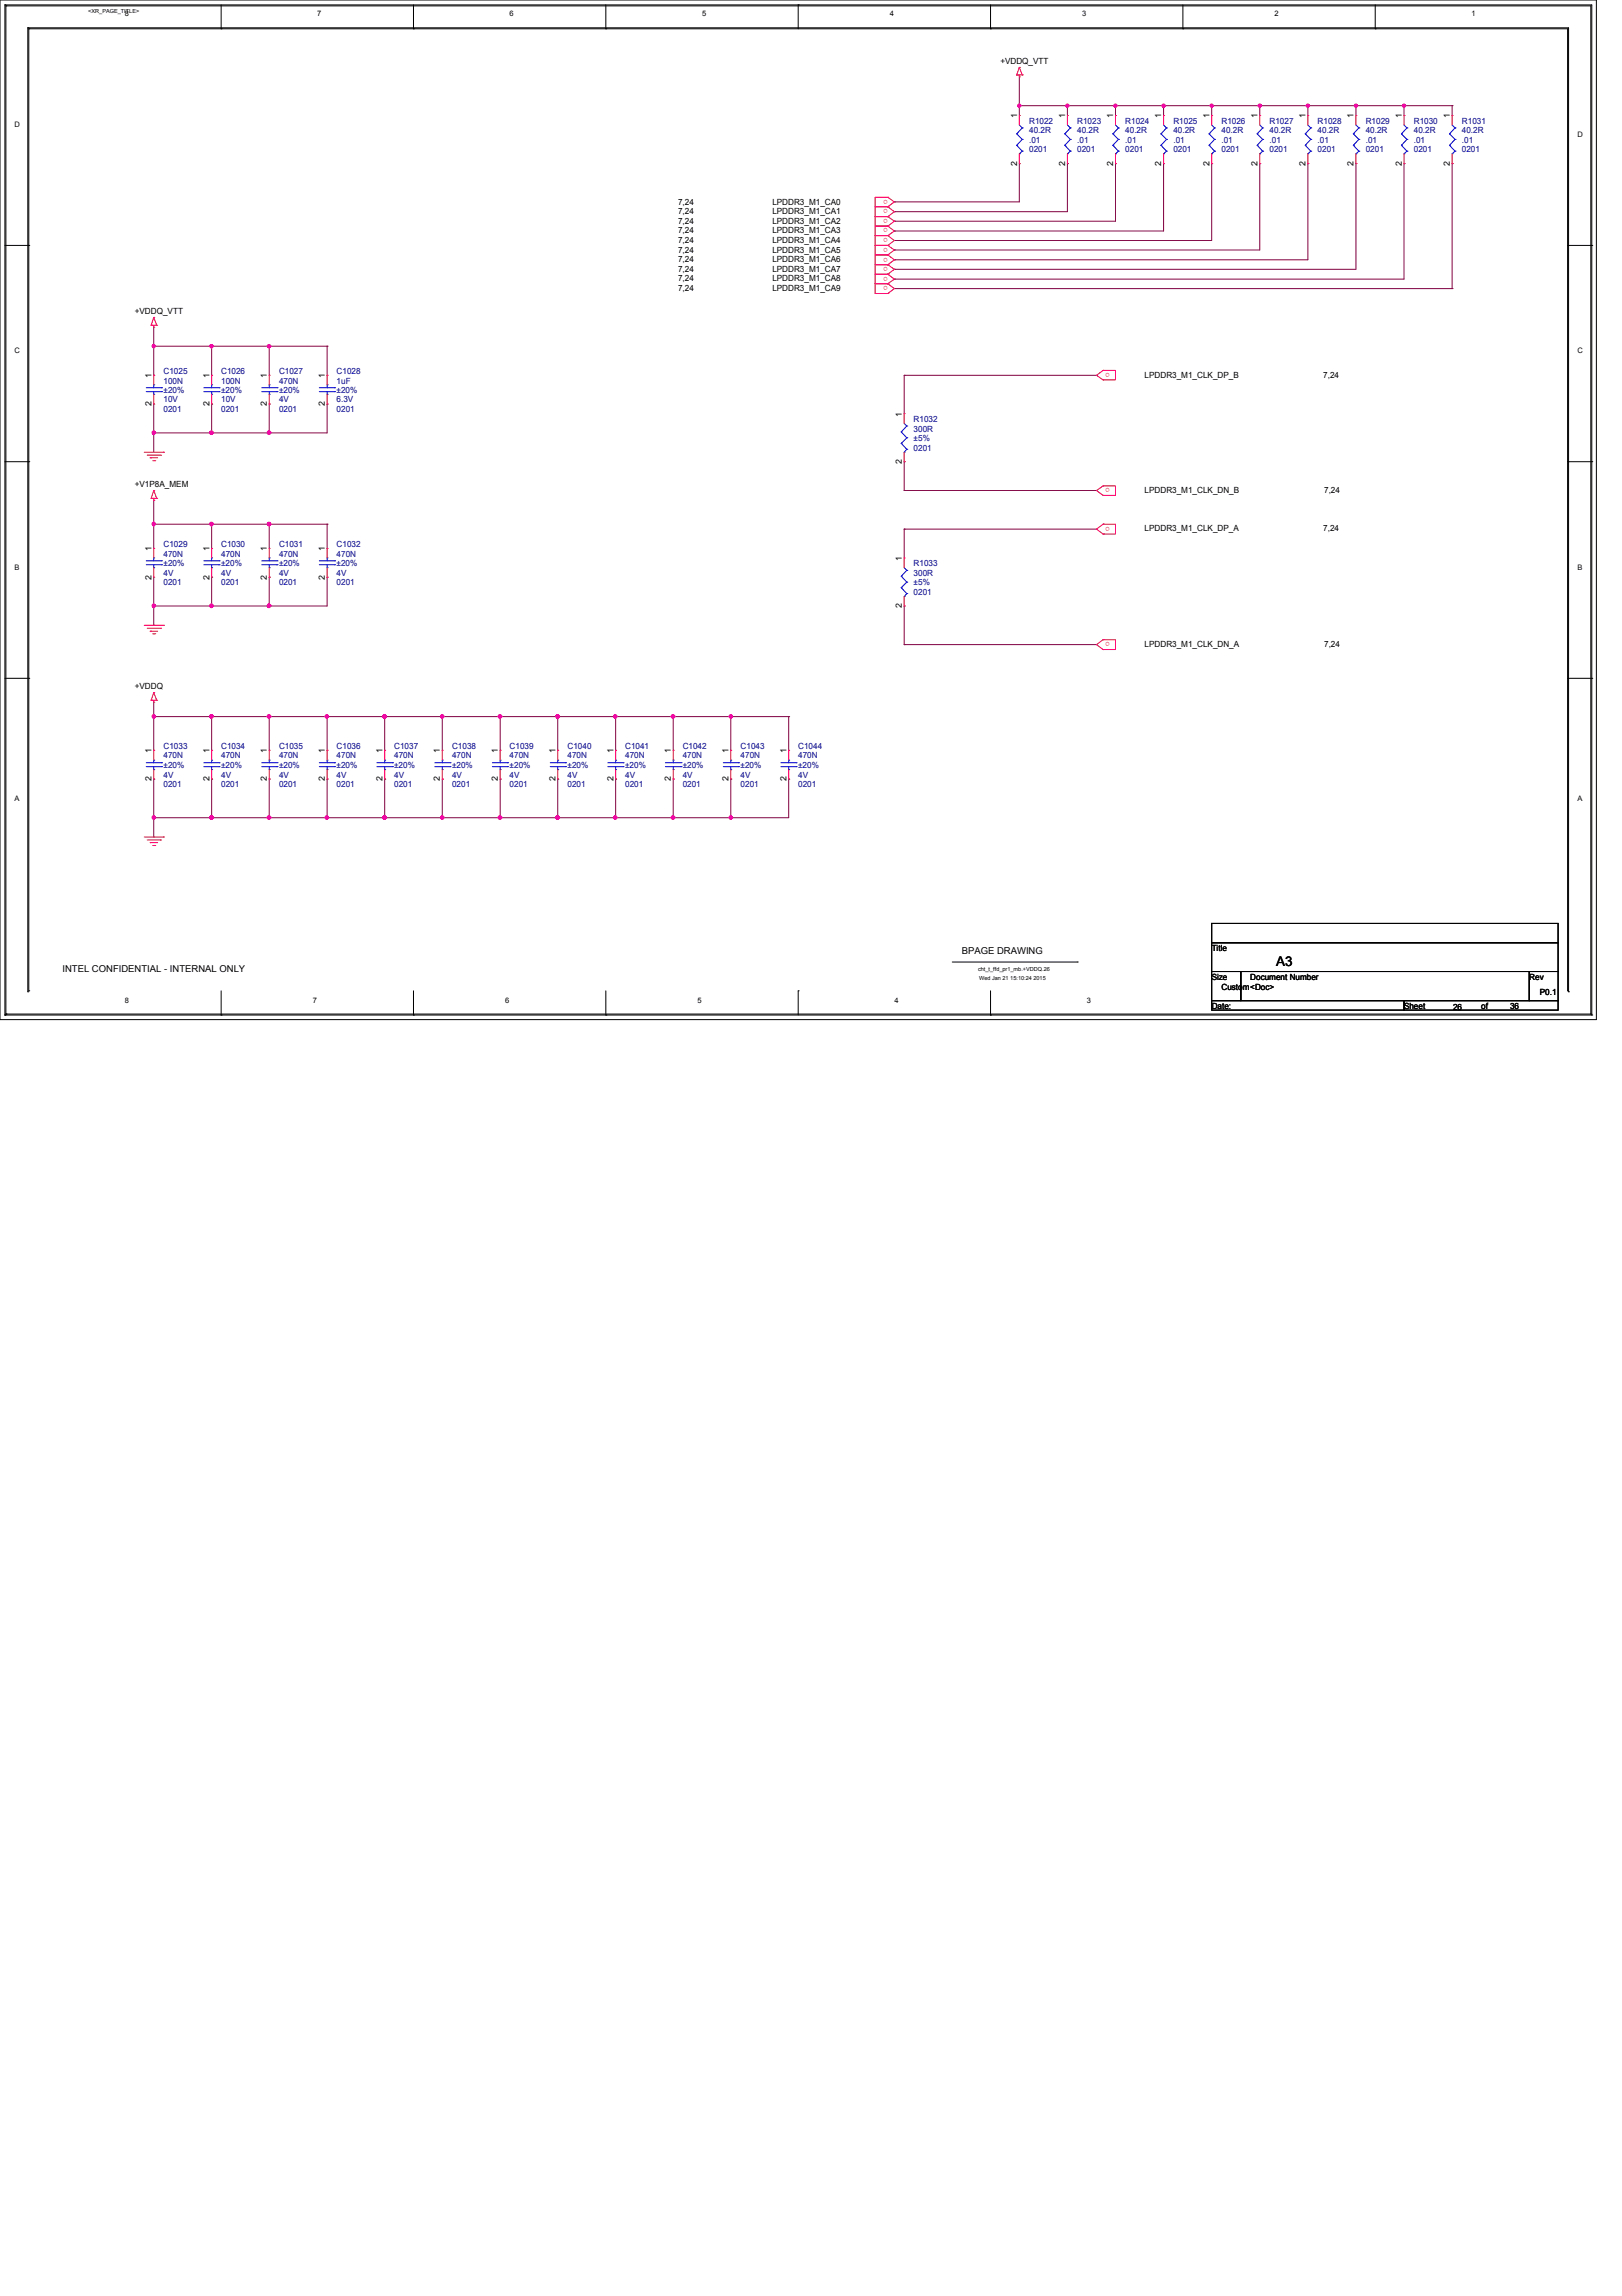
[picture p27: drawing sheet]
<svg xmlns="http://www.w3.org/2000/svg" width="210mm" height="297mm" viewBox="0 0 210 297" stroke-linecap="round" stroke-linejoin="round" font-family="sans-serif">
<defs><g id="words">
<text font-size="1.7" x="165.1" y="125">A3</text>
<g font-size="1.2">
<text x="8.1" y="125.7">INTEL CONFIDENTIAL - INTERNAL ONLY</text>
<text x="124.5" y="123.4">BPAGE DRAWING</text>
</g>
<g font-size="1.1">
<text x="129.5" y="8.3">+VDDQ_VTT</text>
<text x="131.6" y="15.3" transform="rotate(-90 131.6 15.3)">1</text>
<text x="137.8" y="15.3" transform="rotate(-90 137.8 15.3)">1</text>
<text x="144.1" y="15.3" transform="rotate(-90 144.1 15.3)">1</text>
<text x="150.3" y="15.3" transform="rotate(-90 150.3 15.3)">1</text>
<text x="156.5" y="15.3" transform="rotate(-90 156.5 15.3)">1</text>
<text x="162.7" y="15.3" transform="rotate(-90 162.7 15.3)">1</text>
<text x="169" y="15.3" transform="rotate(-90 169 15.3)">1</text>
<text x="175.2" y="15.3" transform="rotate(-90 175.2 15.3)">1</text>
<text x="181.4" y="15.3" transform="rotate(-90 181.4 15.3)">1</text>
<text x="187.6" y="15.3" transform="rotate(-90 187.6 15.3)">1</text>
<text x="131.6" y="21.4" transform="rotate(-90 131.6 21.4)">2</text>
<text x="137.8" y="21.4" transform="rotate(-90 137.8 21.4)">2</text>
<text x="144.1" y="21.4" transform="rotate(-90 144.1 21.4)">2</text>
<text x="150.3" y="21.4" transform="rotate(-90 150.3 21.4)">2</text>
<text x="156.5" y="21.4" transform="rotate(-90 156.5 21.4)">2</text>
<text x="162.7" y="21.4" transform="rotate(-90 162.7 21.4)">2</text>
<text x="169" y="21.4" transform="rotate(-90 169 21.4)">2</text>
<text x="175.2" y="21.4" transform="rotate(-90 175.2 21.4)">2</text>
<text x="181.4" y="21.4" transform="rotate(-90 181.4 21.4)">2</text>
<text x="187.6" y="21.4" transform="rotate(-90 187.6 21.4)">2</text>
<text x="87.8" y="26.5">7,24</text>
<text x="87.8" y="27.7">7,24</text>
<text x="87.8" y="29">7,24</text>
<text x="99.9" y="26.5">LPDDR3_M1_CA0</text>
<text x="99.9" y="27.7">LPDDR3_M1_CA1</text>
<text x="99.9" y="29">LPDDR3_M1_CA2</text>
<text x="87.8" y="30.2">7,24</text>
<text x="87.8" y="31.4">7,24</text>
<text x="87.8" y="32.7">7,24</text>
<text x="87.8" y="33.9">7,24</text>
<text x="87.8" y="35.2">7,24</text>
<text x="99.9" y="30.2">LPDDR3_M1_CA3</text>
<text x="99.9" y="31.4">LPDDR3_M1_CA4</text>
<text x="99.9" y="32.7">LPDDR3_M1_CA5</text>
<text x="99.9" y="33.9">LPDDR3_M1_CA6</text>
<text x="99.9" y="35.2">LPDDR3_M1_CA7</text>
<text x="17.4" y="40.6">+VDDQ_VTT</text>
<text x="87.8" y="36.4">7,24</text>
<text x="87.8" y="37.6">7,24</text>
<text x="99.9" y="36.4">LPDDR3_M1_CA8</text>
<text x="99.9" y="37.6">LPDDR3_M1_CA9</text>
<text x="19.6" y="52.5" transform="rotate(-90 19.6 52.5)">2</text>
<text x="19.6" y="48.9" transform="rotate(-90 19.6 48.9)">1</text>
<text x="27.1" y="52.5" transform="rotate(-90 27.1 52.5)">2</text>
<text x="27.1" y="48.9" transform="rotate(-90 27.1 48.9)">1</text>
<text x="34.5" y="52.5" transform="rotate(-90 34.5 52.5)">2</text>
<text x="34.5" y="48.9" transform="rotate(-90 34.5 48.9)">1</text>
<text x="42" y="52.5" transform="rotate(-90 42 52.5)">2</text>
<text x="42" y="48.9" transform="rotate(-90 42 48.9)">1</text>
<text x="116.7" y="53.9" transform="rotate(-90 116.7 53.9)">1</text>
<text x="148.1" y="48.9">LPDDR3_M1_CLK_DP_B</text>
<text x="171.2" y="48.9">7,24</text>
<text x="17.4" y="63">+V1P8A_MEM</text>
<text x="116.7" y="60" transform="rotate(-90 116.7 60)">2</text>
<text x="148.1" y="63.8">LPDDR3_M1_CLK_DN_B</text>
<text x="171.4" y="63.8">7,24</text>
<text x="19.6" y="71.3" transform="rotate(-90 19.6 71.3)">1</text>
<text x="27.1" y="71.3" transform="rotate(-90 27.1 71.3)">1</text>
<text x="34.5" y="71.3" transform="rotate(-90 34.5 71.3)">1</text>
<text x="42" y="71.3" transform="rotate(-90 42 71.3)">1</text>
<text x="148.1" y="68.7">LPDDR3_M1_CLK_DP_A</text>
<text x="171.2" y="68.7">7,24</text>
<text x="19.6" y="75" transform="rotate(-90 19.6 75)">2</text>
<text x="27.1" y="75" transform="rotate(-90 27.1 75)">2</text>
<text x="34.5" y="75" transform="rotate(-90 34.5 75)">2</text>
<text x="42" y="75" transform="rotate(-90 42 75)">2</text>
<text x="116.7" y="72.6" transform="rotate(-90 116.7 72.6)">1</text>
<text x="116.7" y="78.7" transform="rotate(-90 116.7 78.7)">2</text>
<text x="148.1" y="83.7">LPDDR3_M1_CLK_DN_A</text>
<text x="171.4" y="83.7">7,24</text>
<text x="17.4" y="89.2">+VDDQ</text>
<text x="19.6" y="101.1" transform="rotate(-90 19.6 101.1)">2</text>
<text x="19.6" y="97.5" transform="rotate(-90 19.6 97.5)">1</text>
<text x="27.1" y="101.1" transform="rotate(-90 27.1 101.1)">2</text>
<text x="27.1" y="97.5" transform="rotate(-90 27.1 97.5)">1</text>
<text x="34.5" y="101.1" transform="rotate(-90 34.5 101.1)">2</text>
<text x="34.5" y="97.5" transform="rotate(-90 34.5 97.5)">1</text>
<text x="42" y="101.1" transform="rotate(-90 42 101.1)">2</text>
<text x="42" y="97.5" transform="rotate(-90 42 97.5)">1</text>
<text x="49.5" y="101.1" transform="rotate(-90 49.5 101.1)">2</text>
<text x="49.5" y="97.5" transform="rotate(-90 49.5 97.5)">1</text>
<text x="56.9" y="101.1" transform="rotate(-90 56.9 101.1)">2</text>
<text x="56.9" y="97.5" transform="rotate(-90 56.9 97.5)">1</text>
<text x="64.4" y="101.1" transform="rotate(-90 64.4 101.1)">2</text>
<text x="64.4" y="97.5" transform="rotate(-90 64.4 97.5)">1</text>
<text x="71.9" y="101.1" transform="rotate(-90 71.9 101.1)">2</text>
<text x="71.9" y="97.5" transform="rotate(-90 71.9 97.5)">1</text>
<text x="79.4" y="101.1" transform="rotate(-90 79.4 101.1)">2</text>
<text x="79.4" y="97.5" transform="rotate(-90 79.4 97.5)">1</text>
<text x="86.8" y="101.1" transform="rotate(-90 86.8 101.1)">2</text>
<text x="86.8" y="97.5" transform="rotate(-90 86.8 97.5)">1</text>
<text x="94.3" y="101.1" transform="rotate(-90 94.3 101.1)">2</text>
<text x="94.3" y="97.5" transform="rotate(-90 94.3 97.5)">1</text>
<text x="101.8" y="101.1" transform="rotate(-90 101.8 101.1)">2</text>
<text x="101.8" y="97.5" transform="rotate(-90 101.8 97.5)">1</text>
<text x="156.8" y="123">Title</text>
<text x="156.8" y="126.7">Size</text>
<text x="156.8" y="130.5">Date:</text>
<text x="158.1" y="128">Custom&lt;Doc&gt;</text>
<text x="161.8" y="126.7">Document Number</text>
<text x="181.7" y="130.5">Sheet</text>
<text x="188" y="130.6">26</text>
<text x="191.7" y="130.5">of</text>
<text x="195.4" y="130.5">36</text>
<text x="197.9" y="126.7">Rev</text>
<text x="199.3" y="128.7">P0.1</text>
</g>
<g font-size="1.1" fill="#000080">
<text x="133.2" y="16">R1022</text>
<text x="133.2" y="17.2">40.2R</text>
<text x="139.4" y="16">R1023</text>
<text x="139.4" y="17.2">40.2R</text>
<text x="145.6" y="16">R1024</text>
<text x="145.6" y="17.2">40.2R</text>
<text x="151.8" y="16">R1025</text>
<text x="151.8" y="17.2">40.2R</text>
<text x="158.1" y="16">R1026</text>
<text x="158.1" y="17.2">40.2R</text>
<text x="164.3" y="16">R1027</text>
<text x="164.3" y="17.2">40.2R</text>
<text x="170.5" y="16">R1028</text>
<text x="170.5" y="17.2">40.2R</text>
<text x="176.7" y="16">R1029</text>
<text x="176.7" y="17.2">40.2R</text>
<text x="183" y="16">R1030</text>
<text x="183" y="17.2">40.2R</text>
<text x="189.2" y="16">R1031</text>
<text x="189.2" y="17.2">40.2R</text>
<text x="133.2" y="18.5">.01</text>
<text x="133.2" y="19.7">0201</text>
<text x="139.4" y="18.5">.01</text>
<text x="139.4" y="19.7">0201</text>
<text x="145.6" y="18.5">.01</text>
<text x="145.6" y="19.7">0201</text>
<text x="151.8" y="18.5">.01</text>
<text x="151.8" y="19.7">0201</text>
<text x="158.1" y="18.5">.01</text>
<text x="158.1" y="19.7">0201</text>
<text x="164.3" y="18.5">.01</text>
<text x="164.3" y="19.7">0201</text>
<text x="170.5" y="18.5">.01</text>
<text x="170.5" y="19.7">0201</text>
<text x="176.7" y="18.5">.01</text>
<text x="176.7" y="19.7">0201</text>
<text x="183" y="18.5">.01</text>
<text x="183" y="19.7">0201</text>
<text x="189.2" y="18.5">.01</text>
<text x="189.2" y="19.7">0201</text>
<text x="21.2" y="48.3">C1025</text>
<text x="21.2" y="49.6">100N</text>
<text x="21.2" y="53.3">0201</text>
<text x="21.2" y="52.1">10V</text>
<text x="21.2" y="50.8">±20%</text>
<text x="28.6" y="48.3">C1026</text>
<text x="28.6" y="49.6">100N</text>
<text x="28.6" y="53.3">0201</text>
<text x="28.6" y="52.1">10V</text>
<text x="28.6" y="50.8">±20%</text>
<text x="36.1" y="48.3">C1027</text>
<text x="36.1" y="49.6">470N</text>
<text x="36.1" y="53.3">0201</text>
<text x="36.1" y="52.1">4V</text>
<text x="36.1" y="50.8">±20%</text>
<text x="43.6" y="48.3">C1028</text>
<text x="43.6" y="49.6">1uF</text>
<text x="43.6" y="53.3">0201</text>
<text x="43.6" y="52.1">6.3V</text>
<text x="43.6" y="50.8">±20%</text>
<text x="118.2" y="54.6">R1032</text>
<text x="118.2" y="55.8">300R</text>
<text x="118.2" y="57.1">±5%</text>
<text x="118.2" y="58.3">0201</text>
<text x="21.2" y="70.7">C1029</text>
<text x="28.6" y="70.7">C1030</text>
<text x="36.1" y="70.7">C1031</text>
<text x="43.6" y="70.7">C1032</text>
<text x="21.2" y="72">470N</text>
<text x="21.2" y="75.7">0201</text>
<text x="21.2" y="74.5">4V</text>
<text x="21.2" y="73.2">±20%</text>
<text x="28.6" y="72">470N</text>
<text x="28.6" y="75.7">0201</text>
<text x="28.6" y="74.5">4V</text>
<text x="28.6" y="73.2">±20%</text>
<text x="36.1" y="72">470N</text>
<text x="36.1" y="75.7">0201</text>
<text x="36.1" y="74.5">4V</text>
<text x="36.1" y="73.2">±20%</text>
<text x="43.6" y="72">470N</text>
<text x="43.6" y="75.7">0201</text>
<text x="43.6" y="74.5">4V</text>
<text x="43.6" y="73.2">±20%</text>
<text x="118.2" y="73.2">R1033</text>
<text x="118.2" y="74.5">300R</text>
<text x="118.2" y="75.7">±5%</text>
<text x="118.2" y="77">0201</text>
<text x="21.2" y="96.9">C1033</text>
<text x="21.2" y="98.1">470N</text>
<text x="21.2" y="101.9">0201</text>
<text x="21.2" y="100.6">4V</text>
<text x="21.2" y="99.4">±20%</text>
<text x="28.6" y="96.9">C1034</text>
<text x="28.6" y="98.1">470N</text>
<text x="28.6" y="101.9">0201</text>
<text x="28.6" y="100.6">4V</text>
<text x="28.6" y="99.4">±20%</text>
<text x="36.1" y="96.9">C1035</text>
<text x="36.1" y="98.1">470N</text>
<text x="36.1" y="101.9">0201</text>
<text x="36.1" y="100.6">4V</text>
<text x="36.1" y="99.4">±20%</text>
<text x="43.6" y="96.9">C1036</text>
<text x="43.6" y="98.1">470N</text>
<text x="43.6" y="101.9">0201</text>
<text x="43.6" y="100.6">4V</text>
<text x="43.6" y="99.4">±20%</text>
<text x="51" y="96.9">C1037</text>
<text x="51" y="98.1">470N</text>
<text x="51" y="101.9">0201</text>
<text x="51" y="100.6">4V</text>
<text x="51" y="99.4">±20%</text>
<text x="58.5" y="96.9">C1038</text>
<text x="58.5" y="98.1">470N</text>
<text x="58.5" y="101.9">0201</text>
<text x="58.5" y="100.6">4V</text>
<text x="58.5" y="99.4">±20%</text>
<text x="66" y="96.9">C1039</text>
<text x="66" y="98.1">470N</text>
<text x="66" y="101.9">0201</text>
<text x="66" y="100.6">4V</text>
<text x="66" y="99.4">±20%</text>
<text x="73.4" y="96.9">C1040</text>
<text x="73.4" y="98.1">470N</text>
<text x="73.4" y="101.9">0201</text>
<text x="73.4" y="100.6">4V</text>
<text x="73.4" y="99.4">±20%</text>
<text x="80.9" y="96.9">C1041</text>
<text x="80.9" y="98.1">470N</text>
<text x="80.9" y="101.9">0201</text>
<text x="80.9" y="100.6">4V</text>
<text x="80.9" y="99.4">±20%</text>
<text x="88.3" y="96.9">C1042</text>
<text x="88.3" y="98.1">470N</text>
<text x="88.3" y="101.9">0201</text>
<text x="88.3" y="100.6">4V</text>
<text x="88.3" y="99.4">±20%</text>
<text x="95.8" y="96.9">C1043</text>
<text x="95.8" y="98.1">470N</text>
<text x="95.8" y="101.9">0201</text>
<text x="95.8" y="100.6">4V</text>
<text x="95.8" y="99.4">±20%</text>
<text x="103.3" y="96.9">C1044</text>
<text x="103.3" y="98.1">470N</text>
<text x="103.3" y="101.9">0201</text>
<text x="103.3" y="100.6">4V</text>
<text x="103.3" y="99.4">±20%</text>
</g>
<g font-size="1.1" fill="#f00">
<text x="114.9" y="25.8" transform="rotate(-180 114.9 25.8)">o</text>
<text x="114.9" y="27.1" transform="rotate(-180 114.9 27.1)">o</text>
<text x="114.9" y="28.3" transform="rotate(-180 114.9 28.3)">o</text>
<text x="114.9" y="29.5" transform="rotate(-180 114.9 29.5)">o</text>
<text x="114.9" y="30.8" transform="rotate(-180 114.9 30.8)">o</text>
<text x="114.9" y="32" transform="rotate(-180 114.9 32)">o</text>
<text x="114.9" y="33.3" transform="rotate(-180 114.9 33.3)">o</text>
<text x="114.9" y="34.5" transform="rotate(-180 114.9 34.5)">o</text>
<text x="114.9" y="35.8" transform="rotate(-180 114.9 35.8)">o</text>
<text x="114.9" y="37" transform="rotate(-180 114.9 37)">o</text>
<text x="143.6" y="48.2" transform="rotate(-180 143.6 48.2)">o</text>
<text x="143.6" y="63.2" transform="rotate(-180 143.6 63.2)">o</text>
<text x="143.6" y="68.2" transform="rotate(-180 143.6 68.2)">o</text>
<text x="143.6" y="83.1" transform="rotate(-180 143.6 83.1)">o</text>
</g>
<g font-size="1">
<text x="16.2" y="2.1">8</text>
<text x="41.1" y="2.1">7</text>
<text x="66" y="2.1">6</text>
<text x="90.8" y="2.1">5</text>
<text x="115.1" y="2.1">4</text>
<text x="140" y="2.1">3</text>
<text x="164.9" y="2.1">2</text>
<text x="190.4" y="2.1">1</text>
<text x="1.9" y="16.5">D</text>
<text x="204.1" y="17.7">D</text>
<text x="1.9" y="45.7">C</text>
<text x="204.1" y="45.7">C</text>
<text x="1.9" y="73.7">B</text>
<text x="204.1" y="73.7">B</text>
<text x="1.9" y="103.6">A</text>
<text x="204.1" y="103.6">A</text>
<text x="16.2" y="129.7">8</text>
<text x="40.5" y="129.7">7</text>
<text x="65.4" y="129.7">6</text>
<text x="90.3" y="129.7">5</text>
<text x="115.7" y="129.7">4</text>
<text x="140.6" y="129.7">3</text>
</g>
<g font-size=".7">
<text x="11.4" y="1.7">&lt;XR_PAGE_TITLE&gt;</text>
<text x="126.6" y="125.6">cht_t_ffd_pr1_mb.+VDDQ.26</text>
<text x="126.7" y="126.8">Wed Jan 21 15:10:24 2015</text>
</g>
</g></defs>
<g fill="none" stroke="#000" stroke-width=".13">
<path d="M0 0h206.6v131.9h-206.6zM.6 .6h.1M.6 .6h205.4v130.7M.6 .6v130.7M.8 .8h.1M.8 .8h205.1v130.4M.8 .8v130.4M3.6 3.6h.1M3.6 3.6v124.7M3.6 3.6h199.4v124.7M3.7 3.7h.1M3.7 3.7h199.2v124.5"/>
<path d="M3.7 3.7v124.5M28.6 3.7h.1M28.6 .6v3.1M53.5 3.7h.1M53.5 .6v3.1M78.4 3.7h.1M78.4 .6v3.1M103.3 .6h.1M103.3 .6v3.1M128.2 3.7h.1M128.2 .6v3.1M153.1 3.7h.1"/>
<path d="M153.1 .6v3.1M178 3.7h.1M178 .6v3.1M.6 31.7h3.1M3.7 31.7h.1M202.9 31.7h3.1M206 31.7h.1M.6 59.7h3.1M3.7 59.7h.1M202.9 59.7h3.1M206 59.7h.1M.6 87.8h3.1"/>
<path d="M3.7 87.8h.1M202.9 87.8h3.1M206 87.8h.1M.6 131.3h.1M.6 131.3h205.4M.8 131.2h.1M.8 131.2h205.1M3.6 128.3h.1M3.7 128.2h.1M28.6 131.3h.1M28.6 128.2v3.1M53.5 131.3h.1"/>
<path d="M53.5 128.2v3.1M78.4 131.3h.1M78.4 128.2v3.1M103.3 128.2h.1M103.3 128.2v3.1M123.2 124.5h16.2M128.2 131.3h.1M128.2 128.2v3.1M139.4 124.5h.1M202.9 128.2h.1M203 128.3h.1M205.9 131.2h.1"/>
<path d="M206 131.3h.1"/>
</g>
<path d="M19.9 67.8h.1M19.9 64.7h.1M19.9 64.7v6.3" fill="none" stroke="#800040" stroke-width=".13"/>
<path d="M19.7 67.6h.3l.1 .2-.1 .2h-.1h-.2z" fill-rule="evenodd" fill="#f0f"/>
<path d="M19.7 67.6h.3l.1 .2-.1 .2h-.1h-.2z" fill="none" stroke="#f0f" stroke-width=".13"/>
<path d="M19.9 67.8h.1M19.9 67.8h7.5M27.4 67.8h.1M27.4 67.8v3.2" fill="none" stroke="#800040" stroke-width=".13"/>
<path d="M27.2 67.6h.3l.1 .2-.1 .2h-.2h-.1z" fill-rule="evenodd" fill="#f0f"/>
<path d="M27.2 67.6h.3l.1 .2-.1 .2h-.2h-.1z" fill="none" stroke="#f0f" stroke-width=".13"/>
<path d="M27.4 67.8h.1M27.4 67.8h14.9M34.8 67.8h.1M34.8 67.8v3.2M42.3 67.8h.1M42.3 67.8v3.2" fill="none" stroke="#800040" stroke-width=".13"/>
<path d="M34.6 67.6h.4l.1 .2-.1 .2h-.2h-.2z" fill-rule="evenodd" fill="#f0f"/>
<path d="M34.6 67.6h.4l.1 .2-.1 .2h-.2h-.2z" fill="none" stroke="#f0f" stroke-width=".13"/>
<path d="M19.9 92.7h.1M19.9 92.7v4.4M19.9 92.7h7.5M27.4 92.7h.1" fill="none" stroke="#800040" stroke-width=".13"/>
<path d="M19.7 92.5h.3l.1 .2-.1 .1-.1 .1-.2-.1z" fill-rule="evenodd" fill="#f0f"/>
<path d="M19.7 92.5h.3l.1 .2-.1 .1-.1 .1-.2-.1z" fill="none" stroke="#f0f" stroke-width=".13"/>
<path d="M27.2 92.5h.3l.1 .2-.1 .1-.2 .1-.1-.1z" fill-rule="evenodd" fill="#f0f"/>
<path d="M27.2 92.5h.3l.1 .2-.1 .1-.2 .1-.1-.1z" fill="none" stroke="#f0f" stroke-width=".13"/>
<path d="M19.9 92.7h.1M19.9 90.8v1.9M27.4 92.7h.1M27.4 92.7v4.4M27.4 92.7h14.9M34.8 92.7h.1M34.8 92.7v4.4M42.3 92.7h.1M42.3 92.7v4.4" fill="none" stroke="#800040" stroke-width=".13"/>
<path d="M42.1 92.5h.3l.1 .2-.1 .1-.1 .1-.2-.1z" fill-rule="evenodd" fill="#f0f"/>
<path d="M42.1 92.5h.3l.1 .2-.1 .1-.1 .1-.2-.1z" fill="none" stroke="#f0f" stroke-width=".13"/>
<path d="M34.6 92.5h.4l.1 .2-.1 .1-.2 .1-.2-.1z" fill-rule="evenodd" fill="#f0f"/>
<path d="M34.6 92.5h.4l.1 .2-.1 .1-.2 .1-.2-.1z" fill="none" stroke="#f0f" stroke-width=".13"/>
<path d="M42.3 92.7h.1M42.3 92.7h14.9M49.8 92.7h.1M49.8 92.7v4.4M57.2 92.7h.1M57.2 92.7v4.4" fill="none" stroke="#800040" stroke-width=".13"/>
<path d="M57.1 92.5h.3v.2v.1l-.2 .1-.1-.1z" fill-rule="evenodd" fill="#f0f"/>
<path d="M57.1 92.5h.3v.2v.1l-.2 .1-.1-.1z" fill="none" stroke="#f0f" stroke-width=".13"/>
<path d="M49.6 92.5h.3l.1 .2-.1 .1-.2 .1-.1-.1z" fill-rule="evenodd" fill="#f0f"/>
<path d="M49.6 92.5h.3l.1 .2-.1 .1-.2 .1-.1-.1z" fill="none" stroke="#f0f" stroke-width=".13"/>
<path d="M57.2 92.7h.1M57.2 92.7h15M64.7 92.7h.1M64.7 92.7v4.4M72.2 92.7h.1M72.2 92.7v4.4" fill="none" stroke="#800040" stroke-width=".13"/>
<path d="M64.5 92.5h.4v.2v.1l-.2 .1-.2-.1z" fill-rule="evenodd" fill="#f0f"/>
<path d="M64.5 92.5h.4v.2v.1l-.2 .1-.2-.1z" fill="none" stroke="#f0f" stroke-width=".13"/>
<path d="M72.2 92.7h.1M72.2 92.7h7.5M79.7 92.7h.1M79.7 92.7v4.4" fill="none" stroke="#800040" stroke-width=".13"/>
<path d="M79.5 92.5h.3v.2v.1l-.2 .1-.1-.1z" fill-rule="evenodd" fill="#f0f"/>
<path d="M79.5 92.5h.3v.2v.1l-.2 .1-.1-.1z" fill="none" stroke="#f0f" stroke-width=".13"/>
<path d="M72 92.5h.3l.1 .2-.1 .1-.2 .1-.1-.1z" fill-rule="evenodd" fill="#f0f"/>
<path d="M72 92.5h.3l.1 .2-.1 .1-.2 .1-.1-.1z" fill="none" stroke="#f0f" stroke-width=".13"/>
<path d="M79.7 92.7h.1M79.7 92.7h14.9M87.1 92.7h.1M87.1 92.7v4.4M94.6 92.7h.1M94.6 92.7v4.4" fill="none" stroke="#800040" stroke-width=".13"/>
<path d="M94.4 92.5h.3l.1 .2-.1 .1-.1 .1-.2-.1z" fill-rule="evenodd" fill="#f0f"/>
<path d="M94.4 92.5h.3l.1 .2-.1 .1-.1 .1-.2-.1z" fill="none" stroke="#f0f" stroke-width=".13"/>
<path d="M86.9 92.5h.4v.2v.1l-.2 .1-.2-.1z" fill-rule="evenodd" fill="#f0f"/>
<path d="M86.9 92.5h.4v.2v.1l-.2 .1-.2-.1z" fill="none" stroke="#f0f" stroke-width=".13"/>
<path d="M19.9 44.8h.1M19.9 44.8h7.5M27.4 44.8h.1M27.4 44.8v3.8M94.6 92.7h.1M94.6 92.7h7.5M102.1 92.7h.1M102.1 92.7v4.4" fill="none" stroke="#800040" stroke-width=".13"/>
<path d="M27.2 44.6h.3l.1 .2-.1 .1-.2 .1-.1-.1z" fill-rule="evenodd" fill="#f0f"/>
<path d="M27.2 44.6h.3l.1 .2-.1 .1-.2 .1-.1-.1z" fill="none" stroke="#f0f" stroke-width=".13"/>
<path d="M19.7 44.6h.3l.1 .2-.1 .1-.1 .1-.2-.1z" fill-rule="evenodd" fill="#f0f"/>
<path d="M19.7 44.6h.3l.1 .2-.1 .1-.1 .1-.2-.1z" fill="none" stroke="#f0f" stroke-width=".13"/>
<path d="M19.9 48.6h.1M19.9 44.8h.1M19.9 42.3v6.3M27.4 44.8h.1M27.4 44.8h14.9M34.8 44.8h.1M34.8 44.8v3.8M42.3 44.8h.1M42.3 44.8v3.8" fill="none" stroke="#800040" stroke-width=".13"/>
<path d="M34.6 44.6h.4l.1 .2-.1 .1-.2 .1-.2-.1z" fill-rule="evenodd" fill="#f0f"/>
<path d="M34.6 44.6h.4l.1 .2-.1 .1-.2 .1-.2-.1z" fill="none" stroke="#f0f" stroke-width=".13"/>
<path d="M131.9 13.7h.1M131.9 13.7v1.2" fill="none" stroke="#800040" stroke-width=".13"/>
<path d="M131.8 13.5h.2l.1 .2-.1 .1-.1 .1-.1-.1z" fill-rule="evenodd" fill="#f0f"/>
<path d="M131.8 13.5h.2l.1 .2-.1 .1-.1 .1-.1-.1z" fill="none" stroke="#f0f" stroke-width=".13"/>
<path d="M131.9 13.7h.1M131.9 9.9v3.8M131.9 13.7h12.5M138.1 13.7h.1M138.1 13.7v1.2M144.4 13.7h.1" fill="none" stroke="#800040" stroke-width=".13"/>
<path d="M138 13.5h.3v.2v.1l-.2 .1-.1-.1z" fill-rule="evenodd" fill="#f0f"/>
<path d="M138 13.5h.3v.2v.1l-.2 .1-.1-.1z" fill="none" stroke="#f0f" stroke-width=".13"/>
<path d="M144.2 13.5h.3l.1 .2-.1 .1-.1 .1-.2-.1z" fill-rule="evenodd" fill="#f0f"/>
<path d="M144.2 13.5h.3l.1 .2-.1 .1-.1 .1-.2-.1z" fill="none" stroke="#f0f" stroke-width=".13"/>
<path d="M156.8 13.7h.1M156.8 13.7v1.2M156.8 13.7h6.2" fill="none" stroke="#800040" stroke-width=".13"/>
<path d="M162.9 13.5h.3v.2v.1l-.2 .1-.1-.1z" fill-rule="evenodd" fill="#f0f"/>
<path d="M162.9 13.5h.3v.2v.1l-.2 .1-.1-.1z" fill="none" stroke="#f0f" stroke-width=".13"/>
<path d="M163 13.7h.1M163 13.7h12.5M169.2 13.7h.1M169.2 13.7v1.2" fill="none" stroke="#800040" stroke-width=".13"/>
<path d="M175.3 13.5h.3l.1 .2-.1 .1-.1 .1-.2-.1z" fill-rule="evenodd" fill="#f0f"/>
<path d="M175.3 13.5h.3l.1 .2-.1 .1-.1 .1-.2-.1z" fill="none" stroke="#f0f" stroke-width=".13"/>
<path d="M169.1 13.5h.3l.1 .2-.1 .1-.2 .1-.1-.1z" fill-rule="evenodd" fill="#f0f"/>
<path d="M169.1 13.5h.3l.1 .2-.1 .1-.2 .1-.1-.1z" fill="none" stroke="#f0f" stroke-width=".13"/>
<path d="M175.5 13.7h.1M175.5 13.7v1.2M175.5 13.7h12.4M181.7 13.7h.1M181.7 13.7v1.2M187.9 13.7h.1M187.9 13.7v1.2" fill="none" stroke="#800040" stroke-width=".13"/>
<path d="M181.5 13.5h.3l.1 .2-.1 .1-.1 .1-.2-.1z" fill-rule="evenodd" fill="#f0f"/>
<path d="M181.5 13.5h.3l.1 .2-.1 .1-.1 .1-.2-.1z" fill="none" stroke="#f0f" stroke-width=".13"/>
<path d="M19.9 105.8h.1M19.9 105.8v2.5M19.9 105.8h7.5M27.4 105.8h.1" fill="none" stroke="#800040" stroke-width=".13"/>
<path d="M19.7 105.6h.3l.1 .1-.1 .2-.1 .1-.2-.1z" fill-rule="evenodd" fill="#f0f"/>
<path d="M19.7 105.6h.3l.1 .1-.1 .2-.1 .1-.2-.1z" fill="none" stroke="#f0f" stroke-width=".13"/>
<path d="M27.2 105.6h.3l.1 .1-.1 .2-.2 .1-.1-.1z" fill-rule="evenodd" fill="#f0f"/>
<path d="M27.2 105.6h.3l.1 .1-.1 .2-.2 .1-.1-.1z" fill="none" stroke="#f0f" stroke-width=".13"/>
<path d="M19.9 56h.1M27.4 52.3h.1M27.4 52.3v3.7h-7.5M19.9 78.4h.1M19.9 74.7v6.2M19.9 80.9h.1M19.9 100.8h.1M19.9 100.8v5M27.4 100.8h.1M27.4 100.8v5" fill="none" stroke="#800040" stroke-width=".13"/>
<path d="M27.2 55.8h.3l.1 .2-.1 .1-.2 .1-.1-.1z" fill-rule="evenodd" fill="#f0f"/>
<path d="M27.2 55.8h.3l.1 .2-.1 .1-.2 .1-.1-.1z" fill="none" stroke="#f0f" stroke-width=".13"/>
<path d="M19.7 55.8h.3l.1 .2-.1 .1-.1 .1-.2-.1z" fill-rule="evenodd" fill="#f0f"/>
<path d="M19.7 55.8h.3l.1 .2-.1 .1-.1 .1-.2-.1z" fill="none" stroke="#f0f" stroke-width=".13"/>
<path d="M19.9 56h.1M19.9 52.3v6.2M34.8 74.7h.1M34.8 74.7v3.7" fill="none" stroke="#800040" stroke-width=".13"/>
<path d="M34.6 78.2h.4l.1 .2-.1 .1-.2 .1-.2-.1z" fill-rule="evenodd" fill="#f0f"/>
<path d="M34.6 78.2h.4l.1 .2-.1 .1-.2 .1-.2-.1z" fill="none" stroke="#f0f" stroke-width=".13"/>
<path d="M19.9 78.4h.1M19.9 78.4h14.9M27.4 78.4h.1" fill="none" stroke="#800040" stroke-width=".13"/>
<path d="M27.2 78.2h.3l.1 .2-.1 .1-.2 .1-.1-.1z" fill-rule="evenodd" fill="#f0f"/>
<path d="M27.2 78.2h.3l.1 .2-.1 .1-.2 .1-.1-.1z" fill="none" stroke="#f0f" stroke-width=".13"/>
<path d="M19.7 78.2h.3l.1 .2-.1 .1-.1 .1-.2-.1z" fill-rule="evenodd" fill="#f0f"/>
<path d="M19.7 78.2h.3l.1 .2-.1 .1-.1 .1-.2-.1z" fill="none" stroke="#f0f" stroke-width=".13"/>
<path d="M27.4 56h.1M34.8 52.3h.1M34.8 56h.1M34.8 52.3v3.7M42.3 52.3h.1M42.3 52.3v3.7h-14.9M27.4 74.7h.1M27.4 74.7v3.7M27.4 105.8h.1M34.8 100.8h.1M34.8 100.8v5h-7.4" fill="none" stroke="#800040" stroke-width=".13"/>
<path d="M34.6 55.8h.4l.1 .2-.1 .1-.2 .1-.2-.1z" fill-rule="evenodd" fill="#f0f"/>
<path d="M34.6 55.8h.4l.1 .2-.1 .1-.2 .1-.2-.1z" fill="none" stroke="#f0f" stroke-width=".13"/>
<path d="M34.8 105.8h.1M42.3 100.8h.1M42.3 100.8v5h-7.5" fill="none" stroke="#800040" stroke-width=".13"/>
<path d="M42.1 105.6h.3l.1 .1-.1 .2-.1 .1-.2-.1z" fill-rule="evenodd" fill="#f0f"/>
<path d="M42.1 105.6h.3l.1 .1-.1 .2-.1 .1-.2-.1z" fill="none" stroke="#f0f" stroke-width=".13"/>
<path d="M34.6 105.6h.4l.1 .1-.1 .2-.2 .1-.2-.1z" fill-rule="evenodd" fill="#f0f"/>
<path d="M34.6 105.6h.4l.1 .1-.1 .2-.2 .1-.2-.1z" fill="none" stroke="#f0f" stroke-width=".13"/>
<path d="M34.8 78.4h.1M42.3 74.7h.1M42.3 74.7v3.7h-7.5M42.3 105.8h.1M49.8 100.8h.1M49.8 105.8h.1M49.8 100.8v5M57.2 100.8h.1M57.2 100.8v5h-14.9" fill="none" stroke="#800040" stroke-width=".13"/>
<path d="M57.1 105.6h.3v.1v.2l-.2 .1-.1-.1z" fill-rule="evenodd" fill="#f0f"/>
<path d="M57.1 105.6h.3v.1v.2l-.2 .1-.1-.1z" fill="none" stroke="#f0f" stroke-width=".13"/>
<path d="M49.6 105.6h.3l.1 .1-.1 .2-.2 .1-.1-.1z" fill-rule="evenodd" fill="#f0f"/>
<path d="M49.6 105.6h.3l.1 .1-.1 .2-.2 .1-.1-.1z" fill="none" stroke="#f0f" stroke-width=".13"/>
<path d="M57.2 105.8h.1M64.7 100.8h.1M64.7 105.8h.1M64.7 100.8v5M72.2 100.8h.1M72.2 100.8v5h-15" fill="none" stroke="#800040" stroke-width=".13"/>
<path d="M64.5 105.6h.4v.1v.2l-.2 .1-.2-.1z" fill-rule="evenodd" fill="#f0f"/>
<path d="M64.5 105.6h.4v.1v.2l-.2 .1-.2-.1z" fill="none" stroke="#f0f" stroke-width=".13"/>
<path d="M72.2 105.8h.1M79.7 100.8h.1M79.7 100.8v5h-7.5" fill="none" stroke="#800040" stroke-width=".13"/>
<path d="M79.5 105.6h.3v.1v.2l-.2 .1-.1-.1z" fill-rule="evenodd" fill="#f0f"/>
<path d="M79.5 105.6h.3v.1v.2l-.2 .1-.1-.1z" fill="none" stroke="#f0f" stroke-width=".13"/>
<path d="M72 105.6h.3l.1 .1-.1 .2-.2 .1-.1-.1z" fill-rule="evenodd" fill="#f0f"/>
<path d="M72 105.6h.3l.1 .1-.1 .2-.2 .1-.1-.1z" fill="none" stroke="#f0f" stroke-width=".13"/>
<path d="M79.7 105.8h.1M87.1 100.8h.1M87.1 105.8h.1M87.1 100.8v5M94.6 100.8h.1M94.6 100.8v5h-14.9" fill="none" stroke="#800040" stroke-width=".13"/>
<path d="M94.4 105.6h.3l.1 .1-.1 .2-.1 .1-.2-.1z" fill-rule="evenodd" fill="#f0f"/>
<path d="M94.4 105.6h.3l.1 .1-.1 .2-.1 .1-.2-.1z" fill="none" stroke="#f0f" stroke-width=".13"/>
<path d="M86.9 105.6h.4v.1v.2l-.2 .1-.2-.1z" fill-rule="evenodd" fill="#f0f"/>
<path d="M86.9 105.6h.4v.1v.2l-.2 .1-.2-.1z" fill="none" stroke="#f0f" stroke-width=".13"/>
<g fill="none" stroke="#800040" stroke-width=".13">
<path d="M144.4 13.7h.1M144.4 13.7v1.2M144.4 13.7h12.4M150.6 13.7h.1M150.6 13.7v1.2M156.8 13.7h.1M115.7 26.1h.1M115.7 27.4h.1M115.7 28.6h.1M115.7 29.9h.1M115.7 31.1h.1M115.7 32.3h.1"/>
<path d="M115.7 33.6h.1M115.7 34.8h.1M115.7 36.1h.1M131.9 21.2h.1M131.9 21.2v4.9h-16.2M138.1 21.2h.1M138.1 21.2v6.2h-22.4M144.4 21.2h.1M144.4 21.2v7.4h-28.7M150.6 21.2h.1M150.6 21.2v8.7h-34.9M156.8 21.2h.1"/>
<path d="M156.8 21.2v9.9h-41.1M163 21.2h.1M163 21.2v11.1h-47.3M169.2 21.2h.1M169.2 21.2v12.4h-53.5M175.5 21.2h.1M175.5 21.2v13.6h-59.8M181.7 21.2h.1M181.7 21.2v14.9h-66M187.9 21.2h.1M187.9 21.2v16.1M117 59.7h.1"/>
<path d="M117 48.6h.1M117 48.6v4.9M117 59.7v3.8M117 48.6h24.9M141.9 48.6h.1M117 78.4h.1M117 63.5h.1M117 68.5h.1M117 68.5v3.7M117 78.4v5M117 63.5h24.9M117 68.5h24.9"/>
<path d="M141.9 68.5h.1M117 83.4h.1M117 83.4h24.9M94.6 105.8h.1M102.1 100.8h.1M102.1 100.8v5h-7.5"/>
</g>
<path d="M150.4 13.5h.3l.1 .2-.1 .1-.1 .1-.2-.1z" fill-rule="evenodd" fill="#f0f"/>
<path d="M150.4 13.5h.3l.1 .2-.1 .1-.1 .1-.2-.1z" fill="none" stroke="#f0f" stroke-width=".13"/>
<path d="M156.6 13.5h.3l.1 .2-.1 .1-.1 .1-.2-.1z" fill-rule="evenodd" fill="#f0f"/>
<path d="M156.6 13.5h.3l.1 .2-.1 .1-.1 .1-.2-.1z" fill="none" stroke="#f0f" stroke-width=".13"/>
<path d="M163 13.7h.1M163 13.7v1.2M115.7 37.3h72.2M187.9 37.3h.1" fill="none" stroke="#800040" stroke-width=".13"/>
<g fill="none" stroke="#f00" stroke-width=".13">
<path d="M131.6 9.7h.1M131.6 9.7h.7M131.9 9.9h.1M131.9 8.7h.1M131.9 14.9h.1M131.9 9.7v.2M131.9 14.9v1.3M131.9 19.9v1.3M131.9 8.7l-.3 1M131.9 8.7l.4 1M132.3 9.7h.1M138.1 14.9h.1"/>
<path d="M138.1 14.9v1.3M138.1 19.9v1.3M144.4 14.9h.1M144.4 14.9v1.3M144.4 19.9v1.3M150.6 14.9h.1M150.6 14.9v1.3M150.6 19.9v1.3M156.8 14.9h.1M156.8 14.9v1.3M156.8 19.9v1.3M163 14.9h.1"/>
<path d="M163 14.9v1.3M163 19.9v1.3M169.2 14.9h.1M169.2 14.9v1.3M169.2 19.9v1.3M175.5 14.9h.1M175.5 14.9v1.3M175.5 19.9v1.3M181.7 14.9h.1M181.7 14.9v1.3M181.7 19.9v1.3M187.9 14.9h.1"/>
<path d="M187.9 14.9v1.3M187.9 19.9v1.3M114.9 26.8h.1M114.9 25.5h.1M114.9 25.5h-1.7v1.3h1.7M114.9 28h.1M114.9 26.8h-1.7v1.2h1.7M114.9 29.3h.1M114.9 28h-1.7v1.3h1.7M114.9 30.5h.1M114.9 29.3h-1.7v1.2h1.7M114.9 31.7h.1"/>
<path d="M114.9 30.5h-1.7v1.2h1.7M114.9 33h.1M114.9 31.7h-1.7v1.3h1.7M114.9 34.2h.1M114.9 33h-1.7v1.2h1.7M114.9 35.5h.1M114.9 34.2h-1.7v1.3h1.7M114.9 36.7h.1M114.9 35.5h-1.7v1.2h1.7M114.9 38h.1M114.9 36.7h-1.7v1.3h1.7M114.9 25.5l.8 .6-.8 .7"/>
<path d="M114.9 26.8l.8 .6-.8 .6M114.9 28l.8 .6-.8 .7M114.9 29.3l.8 .6-.8 .6M114.9 30.5l.8 .6-.8 .6M114.9 31.7l.8 .6-.8 .7M114.9 33l.8 .6-.8 .6M114.9 34.2l.8 .6-.8 .7M114.9 35.5l.8 .6-.8 .6M114.9 36.7l.8 .6-.8 .7M131.9 21.2h.1M138.1 21.2h.1M144.4 21.2h.1"/>
<path d="M150.6 21.2h.1M156.8 21.2h.1M163 21.2h.1M169.2 21.2h.1M175.5 21.2h.1M181.7 21.2h.1M187.9 21.2h.1M18.7 58.5h2.5M19 58.9h1.8M19.4 59.2h.1M19.4 59.2h1M19.6 42.1h.1"/>
<path d="M19.6 42.1h.7M19.8 59.6h.2M19.9 42.3h.1M19.9 41.1h.1M19.9 48.6h.1M19.9 52.3h.1M19.9 42.1v.2M19.9 48.6v1.2M19.9 51v1.3M19.9 41.1l-.3 1M19.9 41.1l.4 1M20 59.6h.1"/>
<path d="M20.3 42.1h.1M20.8 58.9h.1M21.2 58.5h.1M27.4 48.6h.1M27.4 52.3h.1M27.4 48.6v1.2M27.4 51v1.3M34.8 48.6h.1M34.8 52.3h.1M34.8 48.6v1.2M34.8 51v1.3M42.3 48.6h.1"/>
<path d="M42.3 52.3h.1M42.3 48.6v1.2M42.3 51v1.3M117 53.5h.1M117 59.7h.1M117 53.5v1.3M117 58.5v1.2M142.7 49.1h.1M142.7 47.9h.1M142.7 47.9h1.7v1.2h-1.7M142.7 47.9l-.8 .7 .8 .5M19.6 64.5h.1"/>
<path d="M19.6 64.5h.7M19.9 64.7h.1M19.9 63.5h.1M19.9 71h.1M19.9 74.7h.1M19.9 64.5v.2M19.9 71v1.2M19.9 73.4v1.3M19.9 63.5l-.3 1M19.9 63.5l.4 1M20.3 64.5h.1M27.4 71h.1"/>
<path d="M27.4 74.7h.1M27.4 71v1.2M27.4 73.4v1.3M34.8 71h.1M34.8 74.7h.1M34.8 71v1.2M34.8 73.4v1.3M42.3 71h.1M42.3 74.7h.1M42.3 71v1.2M42.3 73.4v1.3M117 72.2h.1"/>
<path d="M117 78.4h.1M117 72.2v1.2M117 77.2v1.2M142.7 64.1h.1M142.7 62.9h.1M142.7 62.9h1.7v1.2h-1.7M142.7 69.1h.1M142.7 67.8h.1M142.7 67.8h1.7v1.3h-1.7M142.7 62.9l-.8 .6 .8 .6M142.7 67.8l-.8 .7 .8 .6M18.7 80.9h2.5"/>
<path d="M19 81.3h1.8M19.4 81.7h.1M19.4 81.7h1M19.6 90.6h.1M19.6 90.6h.7M19.8 82h.2M19.9 90.8h.1M19.9 89.6h.1M19.9 97.1h.1M19.9 90.6v.2M19.9 97.1v1.2M19.9 99.6v1.2"/>
<path d="M19.9 89.6l-.3 1M19.9 89.6l.4 1M20 82h.1M20.3 90.6h.1M20.8 81.3h.1M21.2 80.9h.1M27.4 97.1h.1M27.4 97.1v1.2M27.4 99.6v1.2M34.8 97.1h.1M34.8 97.1v1.2M34.8 99.6v1.2"/>
<path d="M42.3 97.1h.1M42.3 97.1v1.2M42.3 99.6v1.2M49.8 97.1h.1M49.8 97.1v1.2M49.8 99.6v1.2M57.2 97.1h.1M57.2 97.1v1.2M57.2 99.6v1.2M64.7 97.1h.1M64.7 97.1v1.2M64.7 99.6v1.2"/>
<path d="M72.2 97.1h.1M72.2 97.1v1.2M72.2 99.6v1.2M79.7 97.1h.1M79.7 97.1v1.2M79.7 99.6v1.2M87.1 97.1h.1M87.1 97.1v1.2M87.1 99.6v1.2M94.6 97.1h.1M94.6 97.1v1.2M94.6 99.6v1.2"/>
<path d="M102.1 97.1h.1M102.1 97.1v1.2M102.1 99.6v1.2M142.7 84h.1M142.7 82.8h.1M142.7 82.8h1.7v1.2h-1.7M142.7 82.8l-.8 .6 .8 .6M18.7 108.3h2.5M19 108.7h1.8M19.4 109h.1M19.4 109h1M19.8 109.4h.2"/>
<path d="M19.9 100.8h.1M20 109.4h.1M20.8 108.7h.1M21.2 108.3h.1M27.4 100.8h.1M34.8 100.8h.1M42.3 100.8h.1M49.8 100.8h.1M57.2 100.8h.1M64.7 100.8h.1M72.2 100.8h.1M79.7 100.8h.1"/>
<path d="M87.1 100.8h.1M94.6 100.8h.1M102.1 100.8h.1"/>
</g>
<path d="M156.8 119.5h44.8v2.5h-44.8zM156.8 122h44.8v3.7h-44.8zM156.8 125.7h3.8v3.8h-3.8zM156.8 129.5h24.9v1.2h-24.9zM160.6 125.7h37.3v3.8h-37.3zM181.7 129.5h19.9v1.2h-19.9zM197.9 125.7h3.7v3.8h-3.7z" fill="none" stroke="#000" stroke-width=".13"/>
<g fill="none" stroke="#00f" stroke-width=".13">
<path d="M131.6 17.3h.1M131.6 18.8h.1M131.6 17.3l.7 .7M131.6 18.8l.7 .8M131.9 19.9h.1M131.9 16.2l.4 .4M132.3 16.6h.1M132.3 18h.1M132.3 19.6h.1M132.3 16.6l-.7 .7M132.3 18l-.7 .8M132.3 19.6l-.4 .3"/>
<path d="M137.8 17.3h.1M137.8 18.8h.1M137.8 17.3l.7 .7M137.8 18.8l.7 .8M138.1 19.9h.1M138.1 16.2l.4 .4M138.5 16.6h.1M138.5 18h.1M138.5 19.6h.1M138.5 16.6l-.7 .7M138.5 18l-.7 .8M138.5 19.6l-.4 .3"/>
<path d="M144 17.3h.1M144 18.8h.1M144 17.3l.7 .7M144 18.8l.7 .8M144.4 19.9h.1M144.4 16.2l.3 .4M144.7 16.6h.1M144.7 18h.1M144.7 19.6h.1M144.7 16.6l-.7 .7M144.7 18l-.7 .8M144.7 19.6l-.3 .3"/>
<path d="M150.2 17.3h.1M150.2 18.8h.1M150.2 17.3l.8 .7M150.2 18.8l.8 .8M150.6 19.9h.1M150.6 16.2l.4 .4M151 16.6h.1M151 18h.1M151 19.6h.1M151 16.6l-.8 .7M151 18l-.8 .8M151 19.6l-.4 .3"/>
<path d="M156.5 17.3h.1M156.5 18.8h.1M156.5 17.3l.7 .7M156.5 18.8l.7 .8M156.8 19.9h.1M156.8 16.2l.4 .4M157.2 16.6h.1M157.2 18h.1M157.2 19.6h.1M157.2 16.6l-.7 .7M157.2 18l-.7 .8M157.2 19.6l-.4 .3"/>
<path d="M162.7 17.3h.1M162.7 18.8h.1M162.7 17.3l.7 .7M162.7 18.8l.7 .8M163 19.9h.1M163 16.2l.4 .4M163.4 16.6h.1M163.4 18h.1M163.4 19.6h.1M163.4 16.6l-.7 .7M163.4 18l-.7 .8M163.4 19.6l-.4 .3"/>
<path d="M168.9 17.3h.1M168.9 18.8h.1M168.9 17.3l.7 .7M168.9 18.8l.7 .8M169.2 19.9h.1M169.2 16.2l.4 .4M169.6 16.6h.1M169.6 18h.1M169.6 19.6h.1M169.6 16.6l-.7 .7M169.6 18l-.7 .8M169.6 19.6l-.4 .3"/>
<path d="M175.1 17.3h.1M175.1 18.8h.1M175.1 17.3l.8 .7M175.1 18.8l.8 .8M175.5 19.9h.1M175.5 16.2l.4 .4M175.9 16.6h.1M175.9 18h.1M175.9 19.6h.1M175.9 16.6l-.8 .7M175.9 18l-.8 .8M175.9 19.6l-.4 .3"/>
<path d="M181.4 17.3h.1M181.4 18.8h.1M181.4 17.3l.7 .7M181.4 18.8l.7 .8M181.7 19.9h.1M181.7 16.2l.4 .4M182.1 16.6h.1M182.1 18h.1M182.1 19.6h.1M182.1 16.6l-.7 .7M182.1 18l-.7 .8M182.1 19.6l-.4 .3"/>
<path d="M187.6 17.3h.1M187.6 18.8h.1M187.6 17.3l.7 .7M187.6 18.8l.7 .8M187.9 19.9h.1M187.9 16.2l.4 .4M188.3 16.6h.1M188.3 18h.1M188.3 19.6h.1M188.3 16.6l-.7 .7M188.3 18l-.7 .8M188.3 19.6l-.4 .3"/>
<path d="M18.9 50.2h2M18.9 50.7h2M19.9 49.8h.1M19.9 51h.1M19.9 49.8v.4M19.9 50.7v.3M20.9 50.2h.1M20.9 50.7h.1M26.4 50.2h2M26.4 50.7h2M27.4 49.8h.1M27.4 51h.1"/>
<path d="M27.4 49.8v.4M27.4 50.7v.3M28.4 50.2h.1M28.4 50.7h.1M33.9 50.2h2M33.9 50.7h2M34.8 49.8h.1M34.8 51h.1M34.8 49.8v.4M34.8 50.7v.3M35.9 50.2h.1M35.9 50.7h.1"/>
<path d="M41.3 50.2h2M41.3 50.7h2M42.3 49.8h.1M42.3 51h.1M42.3 49.8v.4M42.3 50.7v.3M43.3 50.2h.1M43.3 50.7h.1M116.6 55.9h.1M116.6 57.4h.1M116.6 55.9l.7 .7M116.6 57.4l.7 .7"/>
<path d="M117 58.5h.1M117 54.8l.3 .3M117.3 55.1h.1M117.3 56.6h.1M117.3 58.1h.1M117.3 55.1l-.7 .8M117.3 56.6l-.7 .8M117.3 58.1l-.3 .4M18.9 72.6h2M18.9 73.1h2M19.9 72.2h.1M19.9 73.4h.1"/>
<path d="M19.9 72.2v.4M19.9 73.1v.3M20.9 72.6h.1M20.9 73.1h.1M26.4 72.6h2M26.4 73.1h2M27.4 72.2h.1M27.4 73.4h.1M27.4 72.2v.4M27.4 73.1v.3M28.4 72.6h.1M28.4 73.1h.1"/>
<path d="M33.9 72.6h2M33.9 73.1h2M34.8 72.2h.1M34.8 73.4h.1M34.8 72.2v.4M34.8 73.1v.3M35.9 72.6h.1M35.9 73.1h.1M41.3 72.6h2M41.3 73.1h2M42.3 72.2h.1M42.3 73.4h.1"/>
<path d="M42.3 72.2v.4M42.3 73.1v.3M43.3 72.6h.1M43.3 73.1h.1M116.6 74.5h.1M116.6 76h.1M116.6 74.5l.7 .8M116.6 76l.7 .8M117 77.2h.1M117 73.4l.3 .4M117.3 73.8h.1M117.3 75.3h.1"/>
<path d="M117.3 76.8h.1M117.3 73.8l-.7 .7M117.3 75.3l-.7 .7M117.3 76.8l-.3 .4M18.9 98.7h2M18.9 99.2h2M19.9 98.3h.1M19.9 99.6h.1M19.9 98.3v.4M19.9 99.2v.4M20.9 98.7h.1M20.9 99.2h.1"/>
<path d="M26.4 98.7h2M26.4 99.2h2M27.4 98.3h.1M27.4 99.6h.1M27.4 98.3v.4M27.4 99.2v.4M28.4 98.7h.1M28.4 99.2h.1M33.9 98.7h2M33.9 99.2h2M34.8 98.3h.1M34.8 99.6h.1"/>
<path d="M34.8 98.3v.4M34.8 99.2v.4M35.9 98.7h.1M35.9 99.2h.1M41.3 98.7h2M41.3 99.2h2M42.3 98.3h.1M42.3 99.6h.1M42.3 98.3v.4M42.3 99.2v.4M43.3 98.7h.1M43.3 99.2h.1"/>
<path d="M48.8 98.7h2M48.8 99.2h2M49.8 98.3h.1M49.8 99.6h.1M49.8 98.3v.4M49.8 99.2v.4M50.8 98.7h.1M50.8 99.2h.1M56.3 98.7h2M56.3 99.2h2M57.2 98.3h.1M57.2 99.6h.1"/>
<path d="M57.2 98.3v.4M57.2 99.2v.4M58.3 98.7h.1M58.3 99.2h.1M63.7 98.7h2M63.7 99.2h2M64.7 98.3h.1M64.7 99.6h.1M64.7 98.3v.4M64.7 99.2v.4M65.7 98.7h.1M65.7 99.2h.1"/>
<path d="M71.2 98.7h2M71.2 99.2h2M72.2 98.3h.1M72.2 99.6h.1M72.2 98.3v.4M72.2 99.2v.4M73.2 98.7h.1M73.2 99.2h.1M78.7 98.7h1.9M78.7 99.2h1.9M79.7 98.3h.1M79.7 99.6h.1"/>
<path d="M79.7 98.3v.4M79.7 99.2v.4M80.6 98.7h.1M80.6 99.2h.1M86.1 98.7h2M86.1 99.2h2M87.1 98.3h.1M87.1 99.6h.1M87.1 98.3v.4M87.1 99.2v.4M88.1 98.7h.1M88.1 99.2h.1"/>
<path d="M93.6 98.7h2M93.6 99.2h2M94.6 98.3h.1M94.6 99.6h.1M94.6 98.3v.4M94.6 99.2v.4M95.6 98.7h.1M95.6 99.2h.1M101 98.7h2M101 99.2h2M102.1 98.3h.1M102.1 99.6h.1"/>
<path d="M102.1 98.3v.4M102.1 99.2v.4M103 98.7h.1M103 99.2h.1"/>
</g>
<path d="M19.7 67.6h.3l.1 .2-.1 .2h-.1h-.2z" fill-rule="evenodd" fill="#f0f"/>
<path d="M19.7 67.6h.3l.1 .2-.1 .2h-.1h-.2z" fill="none" stroke="#f0f" stroke-width=".13"/>
<path d="M27.2 67.6h.3l.1 .2-.1 .2h-.2h-.1z" fill-rule="evenodd" fill="#f0f"/>
<path d="M27.2 67.6h.3l.1 .2-.1 .2h-.2h-.1z" fill="none" stroke="#f0f" stroke-width=".13"/>
<path d="M34.6 67.6h.4l.1 .2-.1 .2h-.2h-.2z" fill-rule="evenodd" fill="#f0f"/>
<path d="M34.6 67.6h.4l.1 .2-.1 .2h-.2h-.2z" fill="none" stroke="#f0f" stroke-width=".13"/>
<path d="M19.7 92.5h.3l.1 .2-.1 .1-.1 .1-.2-.1z" fill-rule="evenodd" fill="#f0f"/>
<path d="M19.7 92.5h.3l.1 .2-.1 .1-.1 .1-.2-.1z" fill="none" stroke="#f0f" stroke-width=".13"/>
<path d="M27.2 92.5h.3l.1 .2-.1 .1-.2 .1-.1-.1z" fill-rule="evenodd" fill="#f0f"/>
<path d="M27.2 92.5h.3l.1 .2-.1 .1-.2 .1-.1-.1z" fill="none" stroke="#f0f" stroke-width=".13"/>
<path d="M42.1 92.5h.3l.1 .2-.1 .1-.1 .1-.2-.1z" fill-rule="evenodd" fill="#f0f"/>
<path d="M42.1 92.5h.3l.1 .2-.1 .1-.1 .1-.2-.1z" fill="none" stroke="#f0f" stroke-width=".13"/>
<path d="M34.6 92.5h.4l.1 .2-.1 .1-.2 .1-.2-.1z" fill-rule="evenodd" fill="#f0f"/>
<path d="M34.6 92.5h.4l.1 .2-.1 .1-.2 .1-.2-.1z" fill="none" stroke="#f0f" stroke-width=".13"/>
<path d="M57.1 92.5h.3v.2v.1l-.2 .1-.1-.1z" fill-rule="evenodd" fill="#f0f"/>
<path d="M57.1 92.5h.3v.2v.1l-.2 .1-.1-.1z" fill="none" stroke="#f0f" stroke-width=".13"/>
<path d="M49.6 92.5h.3l.1 .2-.1 .1-.2 .1-.1-.1z" fill-rule="evenodd" fill="#f0f"/>
<path d="M49.6 92.5h.3l.1 .2-.1 .1-.2 .1-.1-.1z" fill="none" stroke="#f0f" stroke-width=".13"/>
<path d="M64.5 92.5h.4v.2v.1l-.2 .1-.2-.1z" fill-rule="evenodd" fill="#f0f"/>
<path d="M64.5 92.5h.4v.2v.1l-.2 .1-.2-.1z" fill="none" stroke="#f0f" stroke-width=".13"/>
<path d="M79.5 92.5h.3v.2v.1l-.2 .1-.1-.1z" fill-rule="evenodd" fill="#f0f"/>
<path d="M79.5 92.5h.3v.2v.1l-.2 .1-.1-.1z" fill="none" stroke="#f0f" stroke-width=".13"/>
<path d="M72 92.5h.3l.1 .2-.1 .1-.2 .1-.1-.1z" fill-rule="evenodd" fill="#f0f"/>
<path d="M72 92.5h.3l.1 .2-.1 .1-.2 .1-.1-.1z" fill="none" stroke="#f0f" stroke-width=".13"/>
<path d="M94.4 92.5h.3l.1 .2-.1 .1-.1 .1-.2-.1z" fill-rule="evenodd" fill="#f0f"/>
<path d="M94.4 92.5h.3l.1 .2-.1 .1-.1 .1-.2-.1z" fill="none" stroke="#f0f" stroke-width=".13"/>
<path d="M86.9 92.5h.4v.2v.1l-.2 .1-.2-.1z" fill-rule="evenodd" fill="#f0f"/>
<path d="M86.9 92.5h.4v.2v.1l-.2 .1-.2-.1z" fill="none" stroke="#f0f" stroke-width=".13"/>
<path d="M27.2 44.6h.3l.1 .2-.1 .1-.2 .1-.1-.1z" fill-rule="evenodd" fill="#f0f"/>
<path d="M27.2 44.6h.3l.1 .2-.1 .1-.2 .1-.1-.1z" fill="none" stroke="#f0f" stroke-width=".13"/>
<path d="M19.7 44.6h.3l.1 .2-.1 .1-.1 .1-.2-.1z" fill-rule="evenodd" fill="#f0f"/>
<path d="M19.7 44.6h.3l.1 .2-.1 .1-.1 .1-.2-.1z" fill="none" stroke="#f0f" stroke-width=".13"/>
<path d="M34.6 44.6h.4l.1 .2-.1 .1-.2 .1-.2-.1z" fill-rule="evenodd" fill="#f0f"/>
<path d="M34.6 44.6h.4l.1 .2-.1 .1-.2 .1-.2-.1z" fill="none" stroke="#f0f" stroke-width=".13"/>
<path d="M131.8 13.5h.2l.1 .2-.1 .1-.1 .1-.1-.1z" fill-rule="evenodd" fill="#f0f"/>
<path d="M131.8 13.5h.2l.1 .2-.1 .1-.1 .1-.1-.1z" fill="none" stroke="#f0f" stroke-width=".13"/>
<path d="M138 13.5h.3v.2v.1l-.2 .1-.1-.1z" fill-rule="evenodd" fill="#f0f"/>
<path d="M138 13.5h.3v.2v.1l-.2 .1-.1-.1z" fill="none" stroke="#f0f" stroke-width=".13"/>
<path d="M144.2 13.5h.3l.1 .2-.1 .1-.1 .1-.2-.1z" fill-rule="evenodd" fill="#f0f"/>
<path d="M144.2 13.5h.3l.1 .2-.1 .1-.1 .1-.2-.1z" fill="none" stroke="#f0f" stroke-width=".13"/>
<path d="M162.9 13.5h.3v.2v.1l-.2 .1-.1-.1z" fill-rule="evenodd" fill="#f0f"/>
<path d="M162.9 13.5h.3v.2v.1l-.2 .1-.1-.1z" fill="none" stroke="#f0f" stroke-width=".13"/>
<path d="M175.3 13.5h.3l.1 .2-.1 .1-.1 .1-.2-.1z" fill-rule="evenodd" fill="#f0f"/>
<path d="M175.3 13.5h.3l.1 .2-.1 .1-.1 .1-.2-.1z" fill="none" stroke="#f0f" stroke-width=".13"/>
<path d="M169.1 13.5h.3l.1 .2-.1 .1-.2 .1-.1-.1z" fill-rule="evenodd" fill="#f0f"/>
<path d="M169.1 13.5h.3l.1 .2-.1 .1-.2 .1-.1-.1z" fill="none" stroke="#f0f" stroke-width=".13"/>
<path d="M181.5 13.5h.3l.1 .2-.1 .1-.1 .1-.2-.1z" fill-rule="evenodd" fill="#f0f"/>
<path d="M181.5 13.5h.3l.1 .2-.1 .1-.1 .1-.2-.1z" fill="none" stroke="#f0f" stroke-width=".13"/>
<path d="M19.7 105.6h.3l.1 .1-.1 .2-.1 .1-.2-.1z" fill-rule="evenodd" fill="#f0f"/>
<path d="M19.7 105.6h.3l.1 .1-.1 .2-.1 .1-.2-.1z" fill="none" stroke="#f0f" stroke-width=".13"/>
<path d="M27.2 105.6h.3l.1 .1-.1 .2-.2 .1-.1-.1z" fill-rule="evenodd" fill="#f0f"/>
<path d="M27.2 105.6h.3l.1 .1-.1 .2-.2 .1-.1-.1z" fill="none" stroke="#f0f" stroke-width=".13"/>
<path d="M27.2 55.8h.3l.1 .2-.1 .1-.2 .1-.1-.1z" fill-rule="evenodd" fill="#f0f"/>
<path d="M27.2 55.8h.3l.1 .2-.1 .1-.2 .1-.1-.1z" fill="none" stroke="#f0f" stroke-width=".13"/>
<path d="M19.7 55.8h.3l.1 .2-.1 .1-.1 .1-.2-.1z" fill-rule="evenodd" fill="#f0f"/>
<path d="M19.7 55.8h.3l.1 .2-.1 .1-.1 .1-.2-.1z" fill="none" stroke="#f0f" stroke-width=".13"/>
<path d="M34.6 78.2h.4l.1 .2-.1 .1-.2 .1-.2-.1z" fill-rule="evenodd" fill="#f0f"/>
<path d="M34.6 78.2h.4l.1 .2-.1 .1-.2 .1-.2-.1z" fill="none" stroke="#f0f" stroke-width=".13"/>
<path d="M27.2 78.2h.3l.1 .2-.1 .1-.2 .1-.1-.1z" fill-rule="evenodd" fill="#f0f"/>
<path d="M27.2 78.2h.3l.1 .2-.1 .1-.2 .1-.1-.1z" fill="none" stroke="#f0f" stroke-width=".13"/>
<path d="M19.7 78.2h.3l.1 .2-.1 .1-.1 .1-.2-.1z" fill-rule="evenodd" fill="#f0f"/>
<path d="M19.7 78.2h.3l.1 .2-.1 .1-.1 .1-.2-.1z" fill="none" stroke="#f0f" stroke-width=".13"/>
<path d="M34.6 55.8h.4l.1 .2-.1 .1-.2 .1-.2-.1z" fill-rule="evenodd" fill="#f0f"/>
<path d="M34.6 55.8h.4l.1 .2-.1 .1-.2 .1-.2-.1z" fill="none" stroke="#f0f" stroke-width=".13"/>
<path d="M42.1 105.6h.3l.1 .1-.1 .2-.1 .1-.2-.1z" fill-rule="evenodd" fill="#f0f"/>
<path d="M42.1 105.6h.3l.1 .1-.1 .2-.1 .1-.2-.1z" fill="none" stroke="#f0f" stroke-width=".13"/>
<path d="M34.6 105.6h.4l.1 .1-.1 .2-.2 .1-.2-.1z" fill-rule="evenodd" fill="#f0f"/>
<path d="M34.6 105.6h.4l.1 .1-.1 .2-.2 .1-.2-.1z" fill="none" stroke="#f0f" stroke-width=".13"/>
<path d="M57.1 105.6h.3v.1v.2l-.2 .1-.1-.1z" fill-rule="evenodd" fill="#f0f"/>
<path d="M57.1 105.6h.3v.1v.2l-.2 .1-.1-.1z" fill="none" stroke="#f0f" stroke-width=".13"/>
<path d="M49.6 105.6h.3l.1 .1-.1 .2-.2 .1-.1-.1z" fill-rule="evenodd" fill="#f0f"/>
<path d="M49.6 105.6h.3l.1 .1-.1 .2-.2 .1-.1-.1z" fill="none" stroke="#f0f" stroke-width=".13"/>
<path d="M64.5 105.6h.4v.1v.2l-.2 .1-.2-.1z" fill-rule="evenodd" fill="#f0f"/>
<path d="M64.5 105.6h.4v.1v.2l-.2 .1-.2-.1z" fill="none" stroke="#f0f" stroke-width=".13"/>
<path d="M79.5 105.6h.3v.1v.2l-.2 .1-.1-.1z" fill-rule="evenodd" fill="#f0f"/>
<path d="M79.5 105.6h.3v.1v.2l-.2 .1-.1-.1z" fill="none" stroke="#f0f" stroke-width=".13"/>
<path d="M72 105.6h.3l.1 .1-.1 .2-.2 .1-.1-.1z" fill-rule="evenodd" fill="#f0f"/>
<path d="M72 105.6h.3l.1 .1-.1 .2-.2 .1-.1-.1z" fill="none" stroke="#f0f" stroke-width=".13"/>
<path d="M94.4 105.6h.3l.1 .1-.1 .2-.1 .1-.2-.1z" fill-rule="evenodd" fill="#f0f"/>
<path d="M94.4 105.6h.3l.1 .1-.1 .2-.1 .1-.2-.1z" fill="none" stroke="#f0f" stroke-width=".13"/>
<path d="M86.9 105.6h.4v.1v.2l-.2 .1-.2-.1z" fill-rule="evenodd" fill="#f0f"/>
<path d="M86.9 105.6h.4v.1v.2l-.2 .1-.2-.1z" fill="none" stroke="#f0f" stroke-width=".13"/>
<path d="M150.4 13.5h.3l.1 .2-.1 .1-.1 .1-.2-.1z" fill-rule="evenodd" fill="#f0f"/>
<path d="M150.4 13.5h.3l.1 .2-.1 .1-.1 .1-.2-.1z" fill="none" stroke="#f0f" stroke-width=".13"/>
<path d="M156.6 13.5h.3l.1 .2-.1 .1-.1 .1-.2-.1z" fill-rule="evenodd" fill="#f0f"/>
<path d="M156.6 13.5h.3l.1 .2-.1 .1-.1 .1-.2-.1z" fill="none" stroke="#f0f" stroke-width=".13"/>
<use href="#words"/>
</svg>
